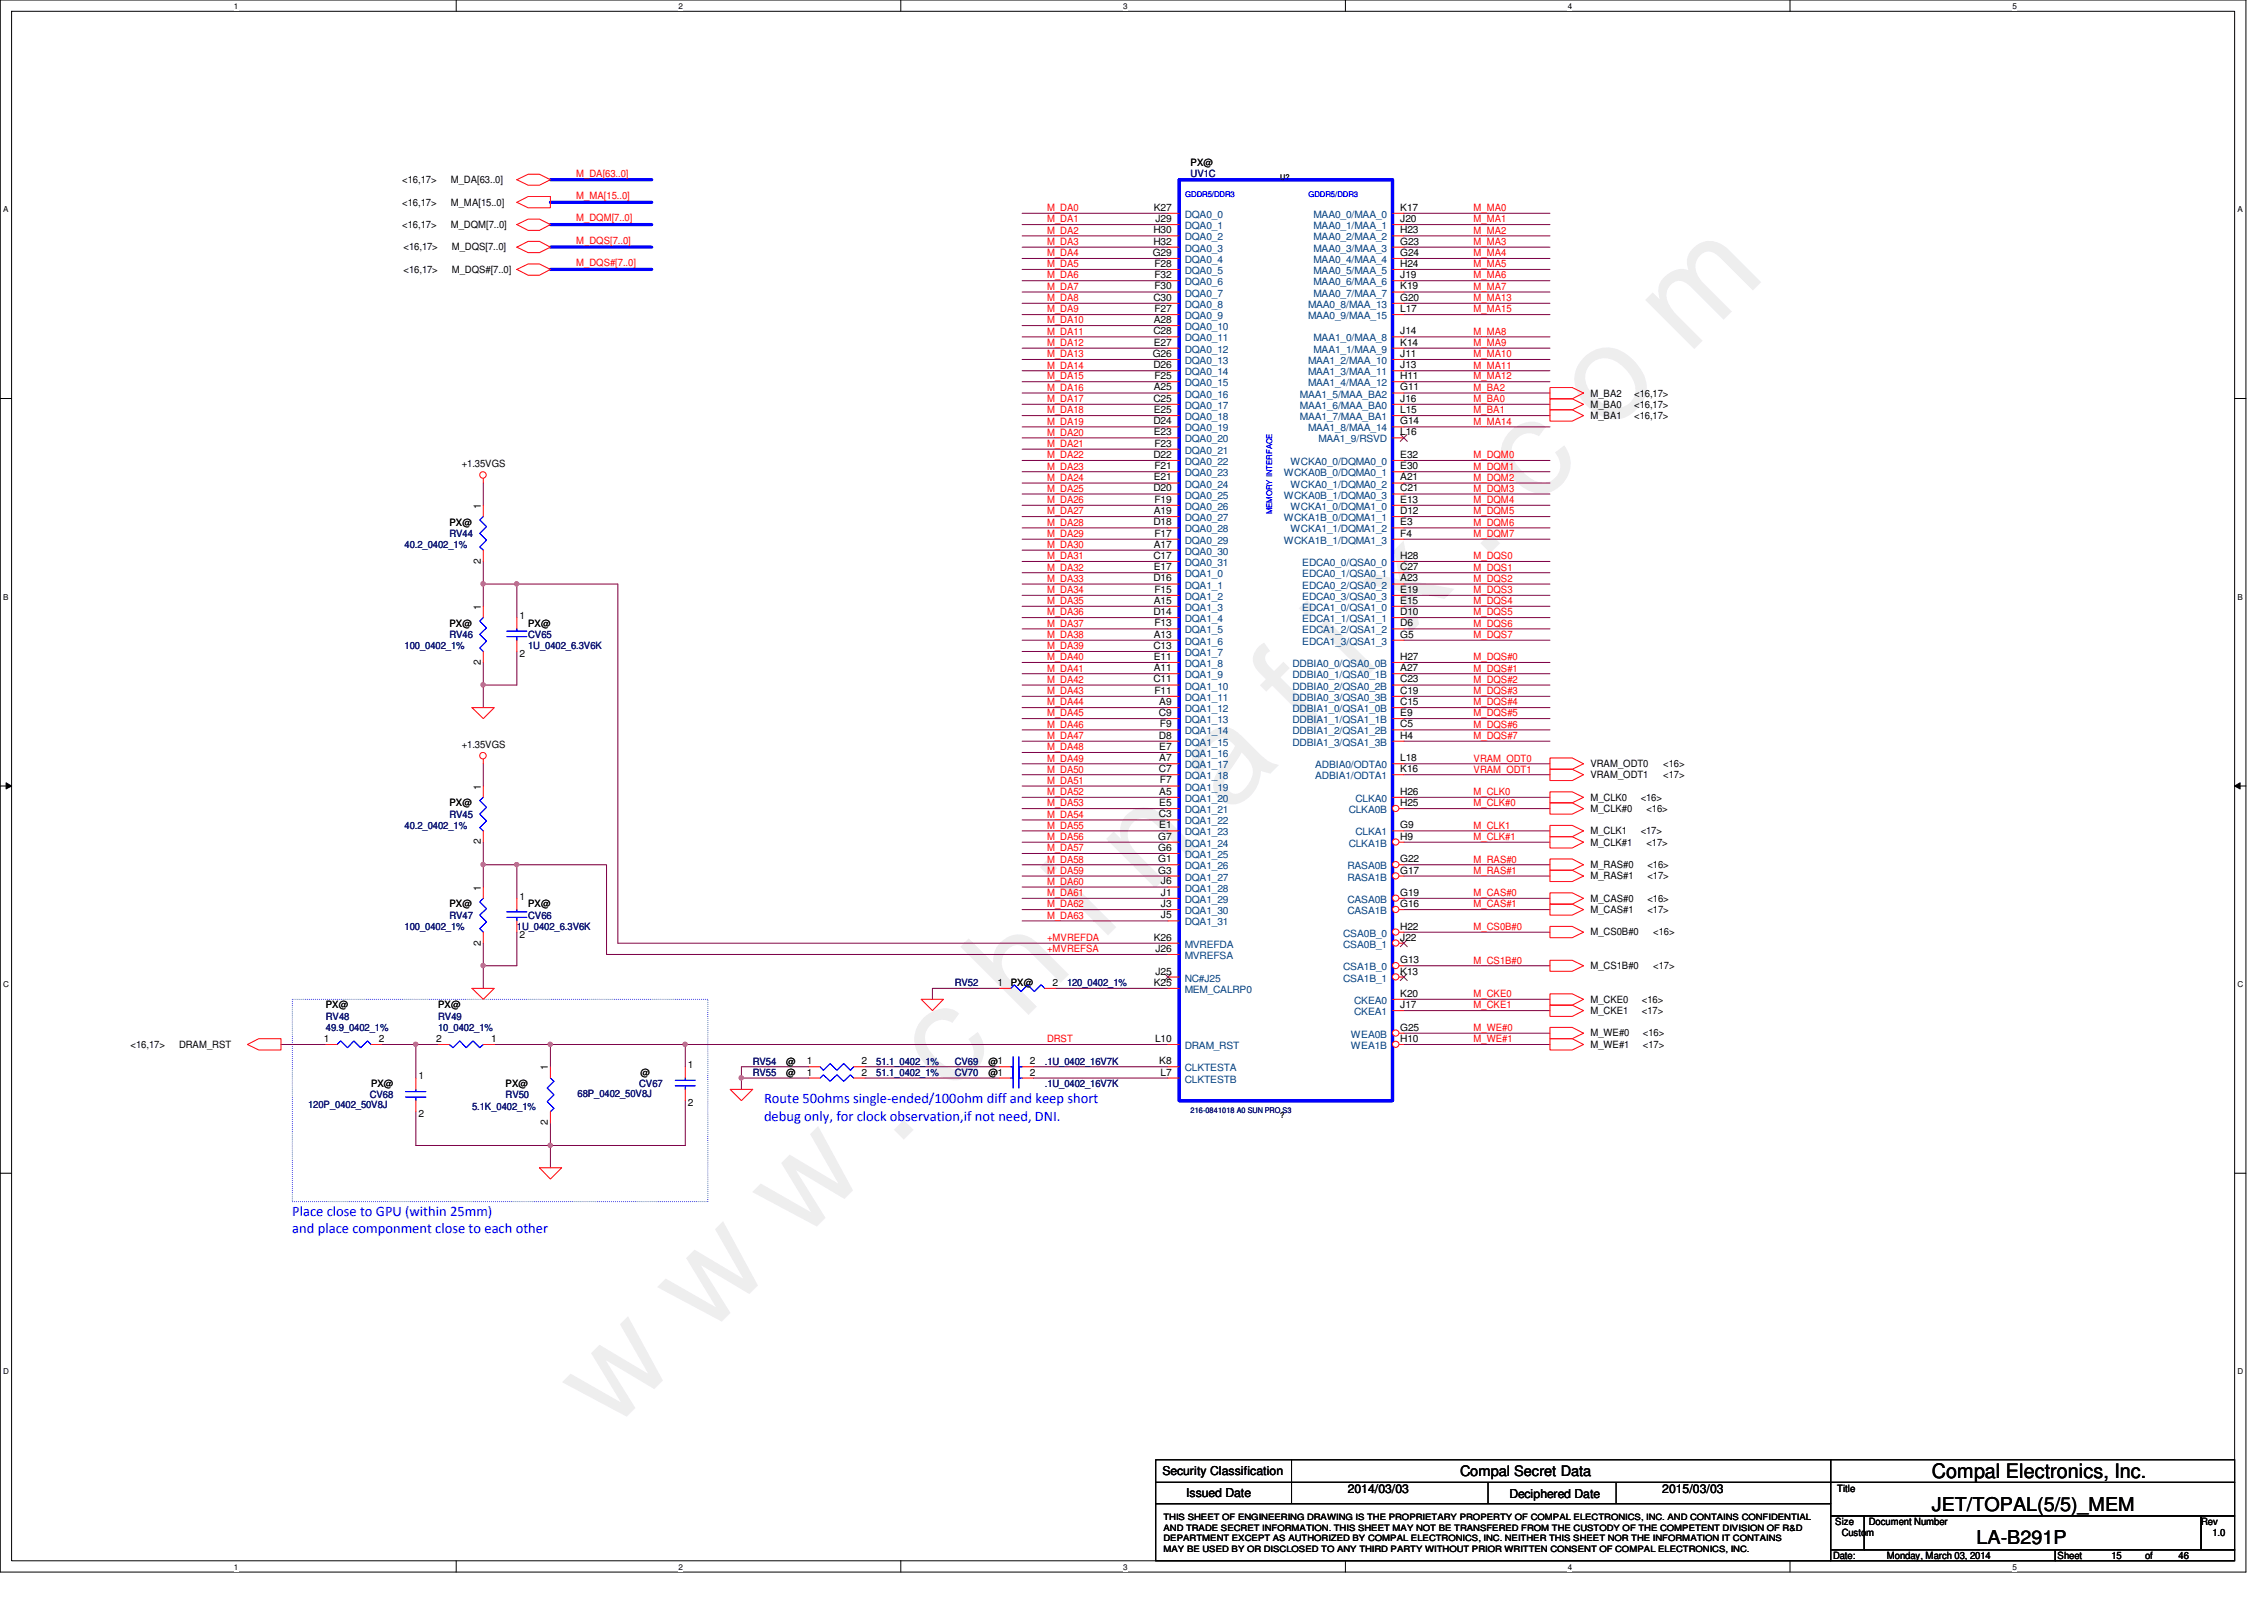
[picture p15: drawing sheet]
<svg xmlns="http://www.w3.org/2000/svg" width="297mm" height="210mm" viewBox="0 0 297 210" stroke-linecap="round" stroke-linejoin="round" font-family="sans-serif">
<defs><g id="words">
<text font-size="17.6" fill="#f0f" x="80.1" y="188" transform="rotate(-45 80.1 188)">w w w . c h i n a f i x . c o m</text>
<text font-size="2.6" x="253.4" y="193.9">Compal Electronics, Inc.</text>
<g font-size="2.5">
<text x="253.4" y="198.2">JET/TOPAL(5/5)_MEM</text>
<text x="259.3" y="202.6">LA-B291P</text>
</g>
<g font-size="1.9" fill="#00f">
<text x="100.2" y="144.7">Route 50ohms single-ended/100ohm diff and keep short</text>
<text x="100.2" y="147.1">debug only, for clock observation,if not need, DNI.</text>
<text x="38.4" y="159.5">Place close to GPU (within 25mm)</text>
<text x="38.4" y="161.8">and place componment close to each other</text>
</g>
<text font-size="1.9" x="191.6" y="193.7">Compal Secret Data</text>
<g font-size="1.6">
<text x="152.5" y="193.5">Security Classification</text>
<text x="155.6" y="196.3">Issued Date</text>
<text x="176.8" y="195.9">2014/03/03</text>
<text x="198" y="196.5">Deciphered Date</text>
<text x="218.1" y="195.9">2015/03/03</text>
</g>
<g font-size="1.3" fill="#f00">
<text x="75.6" y="23.2">M_DA[63..0]</text>
<text x="75.6" y="29">M_DQM[7..0]</text>
<text x="75.6" y="26.1">M_MA[15..0]</text>
<text x="137.4" y="27.7">M_DA0</text>
<text x="137.4" y="29.2">M_DA1</text>
<text x="193.3" y="27.7">M_MA0</text>
<text x="193.3" y="29.2">M_MA1</text>
<text x="75.6" y="32">M_DQS[7..0]</text>
<text x="75.6" y="34.9">M_DQS#[7..0]</text>
<text x="137.4" y="33.6">M_DA4</text>
<text x="137.4" y="35.1">M_DA5</text>
<text x="137.4" y="30.6">M_DA2</text>
<text x="137.4" y="32.1">M_DA3</text>
<text x="193.3" y="33.6">M_MA4</text>
<text x="193.3" y="35.1">M_MA5</text>
<text x="193.3" y="32.1">M_MA3</text>
<text x="193.3" y="30.6">M_MA2</text>
<text x="137.4" y="36.5">M_DA6</text>
<text x="137.4" y="38">M_DA7</text>
<text x="137.4" y="39.5">M_DA8</text>
<text x="137.4" y="41">M_DA9</text>
<text x="193.3" y="38">M_MA7</text>
<text x="193.3" y="36.5">M_MA6</text>
<text x="193.3" y="39.5">M_MA13</text>
<text x="193.3" y="41">M_MA15</text>
<text x="137.4" y="45.4">M_DA12</text>
<text x="137.4" y="46.9">M_DA13</text>
<text x="137.4" y="42.4">M_DA10</text>
<text x="137.4" y="43.9">M_DA11</text>
<text x="193.3" y="43.9">M_MA8</text>
<text x="193.3" y="45.4">M_MA9</text>
<text x="193.3" y="46.9">M_MA10</text>
<text x="137.4" y="48.3">M_DA14</text>
<text x="137.4" y="49.8">M_DA15</text>
<text x="137.4" y="51.3">M_DA16</text>
<text x="137.4" y="52.7">M_DA17</text>
<text x="193.3" y="49.8">M_MA12</text>
<text x="193.3" y="48.3">M_MA11</text>
<text x="193.3" y="52.7">M_BA0</text>
<text x="193.3" y="51.3">M_BA2</text>
<text x="137.4" y="57.1">M_DA20</text>
<text x="137.4" y="58.6">M_DA21</text>
<text x="137.4" y="54.2">M_DA18</text>
<text x="137.4" y="55.7">M_DA19</text>
<text x="193.3" y="54.2">M_BA1</text>
<text x="193.3" y="55.7">M_MA14</text>
<text x="137.4" y="60.1">M_DA22</text>
<text x="137.4" y="61.6">M_DA23</text>
<text x="137.4" y="63.1">M_DA24</text>
<text x="137.4" y="64.5">M_DA25</text>
<text x="137.4" y="66">M_DA26</text>
<text x="193.3" y="64.5">M_DQM3</text>
<text x="193.3" y="66">M_DQM4</text>
<text x="193.3" y="63.1">M_DQM2</text>
<text x="193.3" y="61.6">M_DQM1</text>
<text x="193.3" y="60.1">M_DQM0</text>
<text x="137.4" y="69">M_DA28</text>
<text x="137.4" y="70.4">M_DA29</text>
<text x="137.4" y="71.9">M_DA30</text>
<text x="137.4" y="67.5">M_DA27</text>
<text x="193.3" y="69">M_DQM6</text>
<text x="193.3" y="67.5">M_DQM5</text>
<text x="193.3" y="70.4">M_DQM7</text>
<text x="137.4" y="73.4">M_DA31</text>
<text x="137.4" y="74.8">M_DA32</text>
<text x="137.4" y="76.3">M_DA33</text>
<text x="137.4" y="77.8">M_DA34</text>
<text x="193.3" y="76.3">M_DQS2</text>
<text x="193.3" y="77.8">M_DQS3</text>
<text x="193.3" y="74.8">M_DQS1</text>
<text x="193.3" y="73.4">M_DQS0</text>
<text x="137.4" y="80.7">M_DA36</text>
<text x="137.4" y="82.2">M_DA37</text>
<text x="137.4" y="83.7">M_DA38</text>
<text x="137.4" y="79.2">M_DA35</text>
<text x="193.3" y="80.7">M_DQS5</text>
<text x="193.3" y="79.2">M_DQS4</text>
<text x="193.3" y="83.7">M_DQS7</text>
<text x="193.3" y="82.2">M_DQS6</text>
<text x="137.4" y="85.2">M_DA39</text>
<text x="137.4" y="86.6">M_DA40</text>
<text x="137.4" y="88.1">M_DA41</text>
<text x="137.4" y="89.6">M_DA42</text>
<text x="193.3" y="89.6">M_DQS#2</text>
<text x="193.3" y="88.1">M_DQS#1</text>
<text x="193.3" y="86.6">M_DQS#0</text>
<text x="137.4" y="92.5">M_DA44</text>
<text x="137.4" y="94">M_DA45</text>
<text x="137.4" y="95.5">M_DA46</text>
<text x="137.4" y="91.1">M_DA43</text>
<text x="193.3" y="91.1">M_DQS#3</text>
<text x="193.3" y="94">M_DQS#5</text>
<text x="193.3" y="92.5">M_DQS#4</text>
<text x="193.3" y="95.5">M_DQS#6</text>
<text x="137.4" y="96.9">M_DA47</text>
<text x="137.4" y="98.4">M_DA48</text>
<text x="137.4" y="99.9">M_DA49</text>
<text x="137.4" y="101.3">M_DA50</text>
<text x="193.3" y="96.9">M_DQS#7</text>
<text x="193.3" y="101.3">VRAM_ODT1</text>
<text x="193.3" y="99.9">VRAM_ODT0</text>
<text x="137.4" y="104.3">M_DA52</text>
<text x="137.4" y="105.8">M_DA53</text>
<text x="137.4" y="107.3">M_DA54</text>
<text x="137.4" y="102.8">M_DA51</text>
<text x="193.3" y="105.8">M_CLK#0</text>
<text x="193.3" y="104.3">M_CLK0</text>
<text x="137.4" y="108.7">M_DA55</text>
<text x="137.4" y="110.2">M_DA56</text>
<text x="137.4" y="111.7">M_DA57</text>
<text x="137.4" y="113.2">M_DA58</text>
<text x="193.3" y="108.7">M_CLK1</text>
<text x="193.3" y="110.2">M_CLK#1</text>
<text x="193.3" y="113.2">M_RAS#0</text>
<text x="137.4" y="116.1">M_DA60</text>
<text x="137.4" y="117.6">M_DA61</text>
<text x="137.4" y="119">M_DA62</text>
<text x="137.4" y="114.6">M_DA59</text>
<text x="193.3" y="119">M_CAS#1</text>
<text x="193.3" y="117.6">M_CAS#0</text>
<text x="193.3" y="114.6">M_RAS#1</text>
<text x="137.4" y="120.5">M_DA63</text>
<text x="137.4" y="123.4">+MVREFDA</text>
<text x="137.4" y="124.9">+MVREFSA</text>
<text x="193.3" y="122">M_CS0B#0</text>
<text x="193.3" y="130.8">M_CKE0</text>
<text x="193.3" y="126.4">M_CS1B#0</text>
<text x="137.4" y="136.7">DRST</text>
<text x="193.3" y="132.3">M_CKE1</text>
<text x="193.3" y="136.7">M_WE#1</text>
<text x="193.3" y="135.3">M_WE#0</text>
</g>
<g font-size="1.3" fill="#000080">
<text x="156.2" y="23.3">UV1C</text>
<text x="53.1" y="71.9">40.2_0402_1%</text>
<text x="59" y="70.4">RV44</text>
<text x="59" y="83.7">RV46</text>
<text x="69.3" y="83.7">CV65</text>
<text x="53.1" y="85.2">100_0402_1%</text>
<text x="69.3" y="85.2">1U_0402_6.3V6K</text>
<text x="59" y="107.3">RV45</text>
<text x="53.1" y="108.8">40.2_0402_1%</text>
<text x="53.1" y="122">100_0402_1%</text>
<text x="59" y="120.5">RV47</text>
<text x="67.8" y="122">1U_0402_6.3V6K</text>
<text x="69.3" y="120.5">CV66</text>
<text x="125.3" y="129.4">RV52</text>
<text x="140" y="129.4">120_0402_1%</text>
<text x="42.8" y="133.8">RV48</text>
<text x="42.8" y="135.3">49.9_0402_1%</text>
<text x="57.5" y="133.8">RV49</text>
<text x="57.5" y="135.3">10_0402_1%</text>
<text x="75.8" y="143.9">68P_0402_50V8J</text>
<text x="83.9" y="142.6">CV67</text>
<text x="98.8" y="139.7">RV54</text>
<text x="98.8" y="141.1">RV55</text>
<text x="115" y="139.7">51.1_0402_1%</text>
<text x="115" y="141.1">51.1_0402_1%</text>
<text x="125.3" y="139.7">CV69</text>
<text x="125.3" y="141.1">CV70</text>
<text x="137.1" y="139.7">.1U_0402_16V7K</text>
<text x="137.1" y="142.6">.1U_0402_16V7K</text>
<text x="40.4" y="145.4">120P_0402_50V8J</text>
<text x="48.5" y="144.1">CV68</text>
<text x="61.9" y="145.6">5.1K_0402_1%</text>
<text x="66.3" y="144.1">RV50</text>
</g>
<g font-size="1.3">
<text x="156.2" y="21.8">PX@</text>
<text x="52.8" y="29.9">&lt;16,17&gt;</text>
<text x="52.8" y="24">&lt;16,17&gt;</text>
<text x="52.8" y="27">&lt;16,17&gt;</text>
<text x="59.1" y="29.9">M_DQM[7..0]</text>
<text x="59.1" y="24">M_DA[63..0]</text>
<text x="59.1" y="27">M_MA[15..0]</text>
<text x="151.4" y="27.6">K27</text>
<text x="151.6" y="29.1">J29</text>
<text x="183.7" y="27.6">K17</text>
<text x="183.7" y="29.1">J20</text>
<text x="53" y="35.8">&lt;16,17&gt;</text>
<text x="53" y="32.9">&lt;16,17&gt;</text>
<text x="59.3" y="35.8">M_DQS#[7..0]</text>
<text x="59.3" y="32.9">M_DQS[7..0]</text>
<text x="151.3" y="33.6">G29</text>
<text x="151.3" y="30.6">H30</text>
<text x="151.3" y="32.1">H32</text>
<text x="151.5" y="35">F28</text>
<text x="183.7" y="30.6">H23</text>
<text x="183.7" y="32.1">G23</text>
<text x="183.7" y="33.6">G24</text>
<text x="183.7" y="35">H24</text>
<text x="151.3" y="39.5">C30</text>
<text x="151.5" y="36.5">F32</text>
<text x="151.5" y="38">F30</text>
<text x="151.5" y="40.9">F27</text>
<text x="183.7" y="36.5">J19</text>
<text x="183.7" y="38">K19</text>
<text x="183.7" y="39.5">G20</text>
<text x="183.7" y="40.9">L17</text>
<text x="151.3" y="46.8">G26</text>
<text x="151.3" y="43.9">C28</text>
<text x="151.4" y="42.4">A28</text>
<text x="151.4" y="45.3">E27</text>
<text x="183.7" y="43.9">J14</text>
<text x="183.7" y="45.3">K14</text>
<text x="183.7" y="46.8">J11</text>
<text x="151.3" y="48.3">D26</text>
<text x="151.3" y="52.7">C25</text>
<text x="151.4" y="51.2">A25</text>
<text x="151.5" y="49.7">F25</text>
<text x="183.7" y="48.3">J13</text>
<text x="183.7" y="49.7">H11</text>
<text x="183.7" y="51.2">G11</text>
<text x="183.7" y="52.7">J16</text>
<text x="208.7" y="53.5">M_BA0</text>
<text x="208.7" y="52">M_BA2</text>
<text x="214.4" y="53.5">&lt;16,17&gt;</text>
<text x="214.4" y="52">&lt;16,17&gt;</text>
<text x="151.3" y="55.7">D24</text>
<text x="151.4" y="54.2">E25</text>
<text x="151.4" y="57.1">E23</text>
<text x="151.5" y="58.6">F23</text>
<text x="183.7" y="55.7">G14</text>
<text x="183.7" y="57.1">L16</text>
<text x="183.7" y="54.2">L15</text>
<text x="208.7" y="54.9">M_BA1</text>
<text x="214.4" y="54.9">&lt;16,17&gt;</text>
<text x="60.6" y="61.3">+1.35VGS</text>
<text x="151.3" y="60.1">D22</text>
<text x="151.3" y="64.5">D20</text>
<text x="151.4" y="63">E21</text>
<text x="151.5" y="61.6">F21</text>
<text x="151.5" y="66">F19</text>
<text x="183.7" y="60.1">E32</text>
<text x="183.7" y="63">A21</text>
<text x="183.7" y="66">E13</text>
<text x="183.7" y="61.6">E30</text>
<text x="183.7" y="64.5">C21</text>
<text x="59" y="69">PX@</text>
<text x="63.1" y="66.8" transform="rotate(-90 63.1 66.8)">1</text>
<text x="151.3" y="68.9">D18</text>
<text x="151.4" y="67.4">A19</text>
<text x="151.4" y="71.8">A17</text>
<text x="151.5" y="70.4">F17</text>
<text x="183.7" y="68.9">E3</text>
<text x="183.7" y="67.4">D12</text>
<text x="183.7" y="70.4">F4</text>
<text x="63.1" y="74" transform="rotate(-90 63.1 74)">2</text>
<text x="151.3" y="73.3">C17</text>
<text x="151.3" y="76.3">D16</text>
<text x="151.4" y="74.8">E17</text>
<text x="151.5" y="77.8">F15</text>
<text x="183.7" y="73.3">H28</text>
<text x="183.7" y="74.8">C27</text>
<text x="183.7" y="76.3">A23</text>
<text x="183.7" y="77.8">E19</text>
<text x="59" y="82.2">PX@</text>
<text x="63.1" y="80" transform="rotate(-90 63.1 80)">1</text>
<text x="68.2" y="81.2">1</text>
<text x="69.3" y="82.2">PX@</text>
<text x="151.3" y="80.7">D14</text>
<text x="151.4" y="79.2">A15</text>
<text x="151.4" y="83.7">A13</text>
<text x="151.5" y="82.2">F13</text>
<text x="183.7" y="79.2">E15</text>
<text x="183.7" y="80.7">D10</text>
<text x="183.7" y="82.2">D6</text>
<text x="183.7" y="83.7">G5</text>
<text x="63.1" y="87.2" transform="rotate(-90 63.1 87.2)">2</text>
<text x="68.2" y="86.2">2</text>
<text x="151.3" y="85.1">C13</text>
<text x="151.3" y="89.5">C11</text>
<text x="151.4" y="86.6">E11</text>
<text x="151.4" y="88.1">A11</text>
<text x="183.7" y="86.6">H27</text>
<text x="183.7" y="88.1">A27</text>
<text x="183.7" y="89.5">C23</text>
<text x="151.5" y="91">F11</text>
<text x="152.1" y="93.9">C9</text>
<text x="152.1" y="92.5">A9</text>
<text x="152.2" y="95.4">F9</text>
<text x="183.7" y="91">C19</text>
<text x="183.7" y="92.5">C15</text>
<text x="183.7" y="93.9">E9</text>
<text x="183.7" y="95.4">C5</text>
<text x="60.6" y="98.1">+1.35VGS</text>
<text x="152.1" y="96.9">D8</text>
<text x="152.1" y="101.3">C7</text>
<text x="152.1" y="98.4">E7</text>
<text x="152.1" y="99.9">A7</text>
<text x="183.7" y="99.9">L18</text>
<text x="183.7" y="101.3">K16</text>
<text x="183.7" y="96.9">H4</text>
<text x="208.7" y="100.6">VRAM_ODT0</text>
<text x="218.2" y="100.6">&lt;16&gt;</text>
<text x="59" y="105.8">PX@</text>
<text x="63.1" y="103.6" transform="rotate(-90 63.1 103.6)">1</text>
<text x="152.1" y="107.2">C3</text>
<text x="152.1" y="104.3">A5</text>
<text x="152.1" y="105.7">E5</text>
<text x="152.2" y="102.8">F7</text>
<text x="183.7" y="105.7">H25</text>
<text x="183.7" y="104.3">H26</text>
<text x="208.7" y="106.5">M_CLK#0</text>
<text x="208.7" y="105.1">M_CLK0</text>
<text x="208.7" y="102.1">VRAM_ODT1</text>
<text x="215.3" y="105.1">&lt;16&gt;</text>
<text x="216" y="106.5">&lt;16&gt;</text>
<text x="218.2" y="102.1">&lt;17&gt;</text>
<text x="63.1" y="110.8" transform="rotate(-90 63.1 110.8)">2</text>
<text x="152" y="110.2">G7</text>
<text x="152" y="111.6">G6</text>
<text x="152" y="113.1">G1</text>
<text x="152.1" y="108.7">E1</text>
<text x="183.7" y="113.1">G22</text>
<text x="183.7" y="110.2">H9</text>
<text x="183.7" y="108.7">G9</text>
<text x="208.7" y="113.9">M_RAS#0</text>
<text x="208.7" y="111">M_CLK#1</text>
<text x="208.7" y="109.5">M_CLK1</text>
<text x="215.3" y="109.5">&lt;17&gt;</text>
<text x="216" y="111">&lt;17&gt;</text>
<text x="216.1" y="113.9">&lt;16&gt;</text>
<text x="59" y="119">PX@</text>
<text x="63.1" y="116.8" transform="rotate(-90 63.1 116.8)">1</text>
<text x="68.2" y="118">1</text>
<text x="69.3" y="119">PX@</text>
<text x="152" y="114.6">G3</text>
<text x="152.3" y="116">J6</text>
<text x="152.3" y="117.5">J1</text>
<text x="152.3" y="119">J3</text>
<text x="183.7" y="117.5">G19</text>
<text x="183.7" y="119">G16</text>
<text x="183.7" y="114.6">G17</text>
<text x="208.7" y="115.4">M_RAS#1</text>
<text x="208.7" y="119.8">M_CAS#1</text>
<text x="208.7" y="118.3">M_CAS#0</text>
<text x="216.1" y="115.4">&lt;17&gt;</text>
<text x="216.1" y="119.8">&lt;17&gt;</text>
<text x="216.1" y="118.3">&lt;16&gt;</text>
<text x="63.1" y="124.1" transform="rotate(-90 63.1 124.1)">2</text>
<text x="68.2" y="123">2</text>
<text x="151.4" y="123.4">K26</text>
<text x="151.6" y="124.9">J26</text>
<text x="152.3" y="120.5">J5</text>
<text x="183.7" y="122">H22</text>
<text x="183.7" y="123.4">J22</text>
<text x="208.7" y="122.7">M_CS0B#0</text>
<text x="216.9" y="122.7">&lt;16&gt;</text>
<text x="130.9" y="129.3">1</text>
<text x="132.6" y="129.4">PX@</text>
<text x="138.1" y="129.3">2</text>
<text x="151.4" y="129.3">K25</text>
<text x="151.6" y="127.8">J25</text>
<text x="183.7" y="130.8">K20</text>
<text x="183.7" y="126.4">G13</text>
<text x="183.7" y="127.8">K13</text>
<text x="208.7" y="131.6">M_CKE0</text>
<text x="208.7" y="127.2">M_CS1B#0</text>
<text x="215.4" y="131.6">&lt;16&gt;</text>
<text x="216.9" y="127.2">&lt;17&gt;</text>
<text x="17.1" y="137.5">&lt;16,17&gt;</text>
<text x="23.5" y="137.5">DRAM_RST</text>
<text x="42.5" y="136.7">1</text>
<text x="42.8" y="132.3">PX@</text>
<text x="49.7" y="136.7">2</text>
<text x="57.2" y="136.7">2</text>
<text x="57.5" y="132.3">PX@</text>
<text x="64.4" y="136.7">1</text>
<text x="151.5" y="136.7">L10</text>
<text x="183.7" y="132.2">J17</text>
<text x="183.7" y="135.2">G25</text>
<text x="183.7" y="136.7">H10</text>
<text x="208.7" y="137.5">M_WE#1</text>
<text x="208.7" y="136">M_WE#0</text>
<text x="208.7" y="133.1">M_CKE1</text>
<text x="215.4" y="133.1">&lt;17&gt;</text>
<text x="215.6" y="137.5">&lt;17&gt;</text>
<text x="215.6" y="136">&lt;16&gt;</text>
<text x="48.7" y="142.6">PX@</text>
<text x="54.9" y="141.6">1</text>
<text x="66.3" y="142.6">PX@</text>
<text x="71.9" y="140.4" transform="rotate(-90 71.9 140.4)">1</text>
<text x="84" y="141.1">@</text>
<text x="90.3" y="140.1">1</text>
<text x="103.2" y="139.7">@</text>
<text x="103.2" y="141.1">@</text>
<text x="105.9" y="139.6">1</text>
<text x="105.9" y="141.1">1</text>
<text x="113" y="139.6">2</text>
<text x="113" y="141.1">2</text>
<text x="129.7" y="139.7">@1</text>
<text x="129.7" y="141.1">@1</text>
<text x="135.1" y="139.6">2</text>
<text x="135.1" y="141.1">2</text>
<text x="152.1" y="139.6">K8</text>
<text x="152.3" y="141.1">L7</text>
<text x="54.9" y="146.6">2</text>
<text x="71.9" y="147.6" transform="rotate(-90 71.9 147.6)">2</text>
<text x="90.3" y="145.1">2</text>
<text x="241" y="195.8">Title</text>
<text x="240.8" y="200.1">Size</text>
<text x="241.6" y="201.5">Custom</text>
<text x="245.2" y="200.1">Document Number</text>
<text x="288.8" y="200.1">Rev</text>
<text x="290.3" y="201.5">1.0</text>
<text x="240.5" y="204.5">Date:</text>
<text x="247.6" y="204.5">Monday, March 03, 2014</text>
<text x="270" y="204.5">Sheet</text>
<text x="277" y="204.5">15</text>
<text x="281.4" y="204.5">of</text>
<text x="285.8" y="204.5">46</text>
</g>
<g font-size="1.3" fill="#004080">
<text x="155.4" y="28.6">DQA0_0</text>
<text x="172.3" y="28.6">MAA0_0/MAA_0</text>
<text x="155.4" y="30.1">DQA0_1</text>
<text x="155.4" y="31.5">DQA0_2</text>
<text x="155.4" y="33">DQA0_3</text>
<text x="155.4" y="34.5">DQA0_4</text>
<text x="155.4" y="35.9">DQA0_5</text>
<text x="172.3" y="30.1">MAA0_1/MAA_1</text>
<text x="172.3" y="31.5">MAA0_2/MAA_2</text>
<text x="172.3" y="33">MAA0_3/MAA_3</text>
<text x="172.3" y="34.5">MAA0_4/MAA_4</text>
<text x="172.3" y="35.9">MAA0_5/MAA_5</text>
<text x="155.4" y="37.4">DQA0_6</text>
<text x="155.4" y="38.9">DQA0_7</text>
<text x="155.4" y="40.4">DQA0_8</text>
<text x="155.4" y="41.9">DQA0_9</text>
<text x="171.6" y="40.4">MAA0_8/MAA_13</text>
<text x="171.6" y="41.9">MAA0_9/MAA_15</text>
<text x="172.3" y="37.4">MAA0_6/MAA_6</text>
<text x="172.3" y="38.9">MAA0_7/MAA_7</text>
<text x="155.4" y="43.3">DQA0_10</text>
<text x="155.4" y="44.8">DQA0_11</text>
<text x="155.4" y="46.3">DQA0_12</text>
<text x="155.4" y="47.8">DQA0_13</text>
<text x="171.6" y="47.8">MAA1_2/MAA_10</text>
<text x="172.3" y="44.8">MAA1_0/MAA_8</text>
<text x="172.3" y="46.3">MAA1_1/MAA_9</text>
<text x="155.4" y="49.2">DQA0_14</text>
<text x="155.4" y="50.7">DQA0_15</text>
<text x="155.4" y="52.2">DQA0_16</text>
<text x="155.4" y="53.6">DQA0_17</text>
<text x="170.6" y="52.2">MAA1_5/MAA_BA2</text>
<text x="170.6" y="53.6">MAA1_6/MAA_BA0</text>
<text x="171.6" y="49.2">MAA1_3/MAA_11</text>
<text x="171.6" y="50.7">MAA1_4/MAA_12</text>
<text x="155.4" y="55.1">DQA0_18</text>
<text x="155.4" y="56.6">DQA0_19</text>
<text x="155.4" y="58">DQA0_20</text>
<text x="155.4" y="59.5">DQA0_21</text>
<text x="170.6" y="55.1">MAA1_7/MAA_BA1</text>
<text x="171.6" y="56.6">MAA1_8/MAA_14</text>
<text x="173" y="58">MAA1_9/RSVD</text>
<text x="155.4" y="61">DQA0_22</text>
<text x="155.4" y="62.5">DQA0_23</text>
<text x="155.4" y="64">DQA0_24</text>
<text x="155.4" y="65.4">DQA0_25</text>
<text x="168.4" y="62.5">WCKA0B_0/DQMA0_1</text>
<text x="168.4" y="65.4">WCKA0B_1/DQMA0_3</text>
<text x="169.3" y="61">WCKA0_0/DQMA0_0</text>
<text x="169.3" y="64">WCKA0_1/DQMA0_2</text>
<text x="155.4" y="66.9">DQA0_26</text>
<text x="155.4" y="68.4">DQA0_27</text>
<text x="155.4" y="69.8">DQA0_28</text>
<text x="155.4" y="71.3">DQA0_29</text>
<text x="168.4" y="68.4">WCKA1B_0/DQMA1_1</text>
<text x="168.4" y="71.3">WCKA1B_1/DQMA1_3</text>
<text x="169.3" y="66.9">WCKA1_0/DQMA1_0</text>
<text x="169.3" y="69.8">WCKA1_1/DQMA1_2</text>
<text x="155.4" y="72.8">DQA0_30</text>
<text x="155.4" y="74.3">DQA0_31</text>
<text x="155.4" y="75.7">DQA1_0</text>
<text x="155.4" y="77.2">DQA1_1</text>
<text x="170.9" y="74.3">EDCA0_0/QSA0_0</text>
<text x="170.9" y="75.7">EDCA0_1/QSA0_1</text>
<text x="170.9" y="77.2">EDCA0_2/QSA0_2</text>
<text x="155.4" y="78.7">DQA1_2</text>
<text x="155.4" y="80.1">DQA1_3</text>
<text x="155.4" y="81.6">DQA1_4</text>
<text x="155.4" y="83.1">DQA1_5</text>
<text x="170.9" y="78.7">EDCA0_3/QSA0_3</text>
<text x="170.9" y="80.1">EDCA1_0/QSA1_0</text>
<text x="170.9" y="81.6">EDCA1_1/QSA1_1</text>
<text x="170.9" y="83.1">EDCA1_2/QSA1_2</text>
<text x="155.4" y="84.6">DQA1_6</text>
<text x="155.4" y="86.1">DQA1_7</text>
<text x="155.4" y="87.5">DQA1_8</text>
<text x="155.4" y="89">DQA1_9</text>
<text x="169.6" y="87.5">DDBIA0_0/QSA0_0B</text>
<text x="169.6" y="89">DDBIA0_1/QSA0_1B</text>
<text x="170.9" y="84.6">EDCA1_3/QSA1_3</text>
<text x="155.4" y="90.5">DQA1_10</text>
<text x="155.4" y="91.9">DQA1_11</text>
<text x="155.4" y="93.4">DQA1_12</text>
<text x="155.4" y="94.9">DQA1_13</text>
<text x="169.6" y="90.5">DDBIA0_2/QSA0_2B</text>
<text x="169.6" y="91.9">DDBIA0_3/QSA0_3B</text>
<text x="169.6" y="93.4">DDBIA1_0/QSA1_0B</text>
<text x="169.6" y="94.9">DDBIA1_1/QSA1_1B</text>
<text x="155.4" y="96.4">DQA1_14</text>
<text x="155.4" y="97.8">DQA1_15</text>
<text x="155.4" y="99.3">DQA1_16</text>
<text x="155.4" y="100.8">DQA1_17</text>
<text x="169.6" y="96.4">DDBIA1_2/QSA1_2B</text>
<text x="169.6" y="97.8">DDBIA1_3/QSA1_3B</text>
<text x="172.5" y="100.8">ADBIA0/ODTA0</text>
<text x="155.4" y="102.2">DQA1_18</text>
<text x="155.4" y="103.7">DQA1_19</text>
<text x="155.4" y="105.2">DQA1_20</text>
<text x="155.4" y="106.7">DQA1_21</text>
<text x="172.5" y="102.2">ADBIA1/ODTA1</text>
<text x="176.9" y="106.7">CLKA0B</text>
<text x="177.8" y="105.2">CLKA0</text>
<text x="155.4" y="108.2">DQA1_22</text>
<text x="155.4" y="109.6">DQA1_23</text>
<text x="155.4" y="111.1">DQA1_24</text>
<text x="155.4" y="112.6">DQA1_25</text>
<text x="176.9" y="111.1">CLKA1B</text>
<text x="177.8" y="109.6">CLKA1</text>
<text x="155.4" y="114">DQA1_26</text>
<text x="155.4" y="115.5">DQA1_27</text>
<text x="155.4" y="117">DQA1_28</text>
<text x="155.4" y="118.4">DQA1_29</text>
<text x="155.4" y="119.9">DQA1_30</text>
<text x="176.8" y="118.4">CASA0B</text>
<text x="176.8" y="119.9">CASA1B</text>
<text x="176.8" y="114">RASA0B</text>
<text x="176.8" y="115.5">RASA1B</text>
<text x="155.4" y="124.3">MVREFDA</text>
<text x="155.4" y="125.8">MVREFSA</text>
<text x="155.4" y="121.4">DQA1_31</text>
<text x="176.2" y="122.9">CSA0B_0</text>
<text x="176.2" y="124.3">CSA0B_1</text>
<text x="155.4" y="128.8">NC#J25</text>
<text x="155.4" y="130.3">MEM_CALRP0</text>
<text x="176.2" y="127.3">CSA1B_0</text>
<text x="176.2" y="128.8">CSA1B_1</text>
<text x="177.7" y="131.7">CKEA0</text>
<text x="155.4" y="137.6">DRAM_RST</text>
<text x="177.2" y="136.1">WEA0B</text>
<text x="177.2" y="137.6">WEA1B</text>
<text x="177.7" y="133.2">CKEA1</text>
<text x="155.4" y="140.5">CLKTESTA</text>
<text x="155.4" y="142">CLKTESTB</text>
</g>
<g font-size="1.1">
<text x="30.7" y="1.1">1</text>
<text x="89" y="1.1">2</text>
<text x="147.4" y="1.1">3</text>
<text x="205.7" y="1.1">4</text>
<text x="264" y="1.1">5</text>
<text x=".4" y="27.9">A</text>
<text x="293.6" y="27.9">A</text>
<text x=".4" y="78.7">B</text>
<text x="293.6" y="78.7">B</text>
<text x=".4" y="129.5">C</text>
<text x="293.6" y="129.5">C</text>
<text x=".4" y="180.3">D</text>
<text x="293.6" y="180.3">D</text>
<text x="152.6" y="203.6">MAY BE USED BY OR DISCLOSED TO ANY THIRD PARTY WITHOUT PRIOR WRITTEN CONSENT OF COMPAL ELECTRONICS, INC.</text>
<text x="152.7" y="202.2">DEPARTMENT EXCEPT AS AUTHORIZED BY COMPAL ELECTRONICS, INC. NEITHER THIS SHEET NOR THE INFORMATION IT CONTAINS</text>
<text x="152.7" y="199.4">THIS SHEET OF ENGINEERING DRAWING IS THE PROPRIETARY PROPERTY OF COMPAL ELECTRONICS, INC. AND CONTAINS CONFIDENTIAL</text>
<text x="152.7" y="200.8">AND TRADE SECRET INFORMATION. THIS SHEET MAY NOT BE TRANSFERED FROM THE CUSTODY OF THE COMPETENT DIVISION OF R&amp;D</text>
<text x="30.7" y="205.9">1</text>
<text x="89" y="205.9">2</text>
<text x="147.4" y="205.9">3</text>
<text x="205.7" y="205.9">4</text>
<text x="264" y="205.9">5</text>
</g>
<g font-size="1">
<text x="168" y="23.6">U?</text>
<text x="168" y="146.7">?</text>
</g>
<g font-size="1" fill="#00f">
<text x="155.5" y="25.8">GDDR5/DDR3</text>
<text x="171.7" y="25.8">GDDR5/DDR3</text>
<text x="166.9" y="67.5" transform="rotate(-90 166.9 67.5)">MEMORY INTERFACE</text>
</g>
<text font-size="1" fill="#000080" x="156.2" y="146">216-0841018 A0 SUN PRO S3</text>
</g></defs>
<path d="M0 0h294.7v206.2h-294.7zM1.5 1.5h291.7v203.3h-291.7z" fill="none" stroke="#000" stroke-width=".13"/>
<g fill="#fff">
<path d="M30.7 .2h.6v1.2h-.6z"/>
<path d="M30.7 204.9h.6v1.2h-.6z"/>
</g>
<path d="M59.9 0v1.5M59.9 204.8v1.4" fill="none" stroke="#000" stroke-width=".13"/>
<g fill="#fff">
<path d="M89 .2h.6v1.2h-.6z"/>
<path d="M89 204.9h.6v1.2h-.6z"/>
</g>
<path d="M118.2 0v1.5M118.2 204.8v1.4" fill="none" stroke="#000" stroke-width=".13"/>
<g fill="#fff">
<path d="M147.4 .2h.5v1.2h-.5z"/>
<path d="M147.4 204.9h.5v1.2h-.5z"/>
</g>
<path d="M176.5 0v1.5M176.5 204.8v1.4" fill="none" stroke="#000" stroke-width=".13"/>
<g fill="#fff">
<path d="M205.7 .2h.6v1.2h-.6z"/>
<path d="M205.7 204.9h.6v1.2h-.6z"/>
</g>
<path d="M234.9 0v1.5M234.9 204.8v1.4" fill="none" stroke="#000" stroke-width=".13"/>
<g fill="#fff">
<path d="M264 .2h.6v1.2h-.6z"/>
<path d="M264 204.9h.6v1.2h-.6z"/>
<path d="M.4 26.9h.7v1.2h-.7z"/>
<path d="M293.6 26.9h.7v1.2h-.7z"/>
<path d="M.4 77.7h.7v1.2h-.7z"/>
<path d="M293.6 77.7h.7v1.2h-.7z"/>
</g>
<path d="M0 52.3h1.5M293.2 52.3h1.5" fill="none" stroke="#000" stroke-width=".13"/>
<g fill="#fff">
<path d="M.4 128.5h.8v1.2h-.8z"/>
<path d="M293.6 128.5h.7v1.2h-.7z"/>
</g>
<path d="M0 103.1h1.5M.8 102.7l.7 .4-.7 .4zM293.2 103.1l.7-.4v.8zM293.2 103.1h1.5" fill="none" stroke="#000" stroke-width=".13"/>
<path d="M.8 102.7l.7 .4-.7 .4zM293.2 103.1l.7-.4v.8z" fill="#000"/>
<g fill="#fff">
<path d="M.4 179.3h.8v1.2h-.8z"/>
<path d="M293.6 179.3h.7v1.2h-.7z"/>
</g>
<path d="M0 153.9h1.5M293.2 153.9h1.5" fill="none" stroke="#000" stroke-width=".13"/>
<path d="M38.3 131.1h54.6v26.5h-54.6z" fill="none" stroke="#00f" stroke-width=".13" stroke-dasharray="0 .3"/>
<circle cx="67.8" cy="76.6" r=".29" fill="#f0f"/>
<circle cx="67.8" cy="76.6" r=".29" fill="none" stroke="#f0f" stroke-width=".13"/>
<path d="M63.4 89.9h4.4" fill="none" stroke="#800040" stroke-width=".13"/>
<circle cx="63.4" cy="89.8" r=".29" fill="#f0f"/>
<circle cx="63.4" cy="89.8" r=".29" fill="none" stroke="#f0f" stroke-width=".13"/>
<path d="M67.8 76.6h-4.4v2.9M63.4 86.9v5.9" fill="none" stroke="#800040" stroke-width=".13"/>
<circle cx="63.4" cy="76.6" r=".29" fill="#f0f"/>
<circle cx="63.4" cy="76.6" r=".29" fill="none" stroke="#f0f" stroke-width=".13"/>
<path d="M63.4 73.7v2.9M63.4 63.4v2.9M63.4 126.7h4.4M64.8 137h7.4" fill="none" stroke="#800040" stroke-width=".13"/>
<path d="M72.2 23.6h13.3" fill="none" stroke="#00f" stroke-width=".42"/>
<circle cx="63.4" cy="126.7" r=".29" fill="#f0f"/>
<circle cx="63.4" cy="126.7" r=".29" fill="none" stroke="#f0f" stroke-width=".13"/>
<path d="M63.4 100.2v2.9M67.8 113.4h-4.4v3M63.4 126.7v3" fill="none" stroke="#800040" stroke-width=".13"/>
<circle cx="63.4" cy="113.4" r=".29" fill="#f0f"/>
<circle cx="63.4" cy="113.4" r=".29" fill="none" stroke="#f0f" stroke-width=".13"/>
<path d="M54.6 137h2.9M54.6 145.8v4.5h17.6" fill="none" stroke="#800040" stroke-width=".13"/>
<circle cx="54.5" cy="137" r=".29" fill="#f0f"/>
<circle cx="54.5" cy="137" r=".29" fill="none" stroke="#f0f" stroke-width=".13"/>
<path d="M81.1 76.6v47.1h72.1M63.4 110.5v2.9M36.9 137h5.9M50.1 137h4.5v4.4M63.4 123.7v3M79.6 125.2h73.6M89.9 137h63.3" fill="none" stroke="#800040" stroke-width=".13"/>
<circle cx="67.8" cy="113.4" r=".29" fill="#f0f"/>
<circle cx="67.8" cy="113.4" r=".29" fill="none" stroke="#f0f" stroke-width=".13"/>
<g fill="none" stroke="#f00" stroke-width=".13">
<path d="M67.8 23.6l1.5-.7h1.5l1.4 .7-1.4 .7h-1.5zM63.4 62.8v.6M63.4 79.5v1.5M63.4 66.3v1.5M63.4 72.2v1.5M61.9 92.8h2.9l-1.4 1.5zM63.4 99.6v.6M63.4 85.5v1.4M63.4 103.1v1.5M63.4 109v1.5M63.4 116.4v1.5M32.5 137l1.4-.7h3v1.4h-3z"/>
<path d="M42.8 137h1.4M48.7 137h1.4M57.5 137h1.5M61.9 129.7h2.9l-1.4 1.4zM63.4 137h1.4M63.4 122.3v1.4M54.6 141.4v1.5M54.6 144.4v1.4"/>
<circle cx="63.4" cy="62.3" r=".43"/>
<circle cx="63.4" cy="99.1" r=".43"/>
</g>
<g fill="none" stroke="#000" stroke-width=".13">
<path d="M151.6 191.5h88.6v3h-88.6zM151.6 194.5h88.6v2.8h-88.6zM151.6 197.3h88.6v7.5h-88.6zM169.4 191.5v5.8M195.2 194.5v2.8M212 194.5v2.8M240.2 191.5h53v3h-53zM240.2 194.5h53v4.4h-53zM240.2 198.9h4.4v4.4h-4.4zM244.6 198.9h44.2v4.4h-44.2zM288.8 198.9h4.4v4.4h-4.4zM240.2 203.3h29.4v1.5h-29.4z"/>
<path d="M269.6 203.3h23.6v1.5h-23.6z"/>
</g>
<g fill="none" stroke="#00f" stroke-width=".13">
<path d="M63.4 67.8l-.5 .4 .9 .9-.9 .9 .9 .9-.9 .9 .5 .4M63.4 81l-.5 .5 .9 .9-.9 .8 .9 .9-.9 .9 .5 .5M66.5 83.5h2.6M66.5 82.8h2.6M63.4 104.6l-.5 .4 .9 .9-.9 .9 .9 .9-.9 .9 .5 .4M63.4 117.9l-.5 .4 .9 .9-.9 .9 .9 .8-.9 .9 .5 .5M66.5 119.6h2.6M44.2 137l.5-.4 .9 .9 .8-.9 .9 .9 .9-.9 .5 .4M59 137l.4 .5 .9-.9 .9 .9 .9-.9 .8 .9 .5-.5M66.5 120.3h2.6M53.2 143.9h2.7M53.2 143.2h2.7"/>
<path d="M54.6 142.9v.3M54.6 143.9v.5"/>
</g>
<path d="M154.7 23.6h28v120.8h-28z" fill="none" stroke="#00f" stroke-width=".42"/>
<circle cx="67.8" cy="76.6" r=".29" fill="#f0f"/>
<circle cx="67.8" cy="76.6" r=".29" fill="none" stroke="#f0f" stroke-width=".13"/>
<circle cx="63.4" cy="89.8" r=".29" fill="#f0f"/>
<circle cx="63.4" cy="89.8" r=".29" fill="none" stroke="#f0f" stroke-width=".13"/>
<circle cx="63.4" cy="76.6" r=".29" fill="#f0f"/>
<circle cx="63.4" cy="76.6" r=".29" fill="none" stroke="#f0f" stroke-width=".13"/>
<circle cx="63.4" cy="126.7" r=".29" fill="#f0f"/>
<circle cx="63.4" cy="126.7" r=".29" fill="none" stroke="#f0f" stroke-width=".13"/>
<circle cx="63.4" cy="113.4" r=".29" fill="#f0f"/>
<circle cx="63.4" cy="113.4" r=".29" fill="none" stroke="#f0f" stroke-width=".13"/>
<circle cx="54.5" cy="137" r=".29" fill="#f0f"/>
<circle cx="54.5" cy="137" r=".29" fill="none" stroke="#f0f" stroke-width=".13"/>
<circle cx="67.8" cy="113.4" r=".29" fill="#f0f"/>
<circle cx="67.8" cy="113.4" r=".29" fill="none" stroke="#f0f" stroke-width=".13"/>
<use href="#words"/>
</svg>
